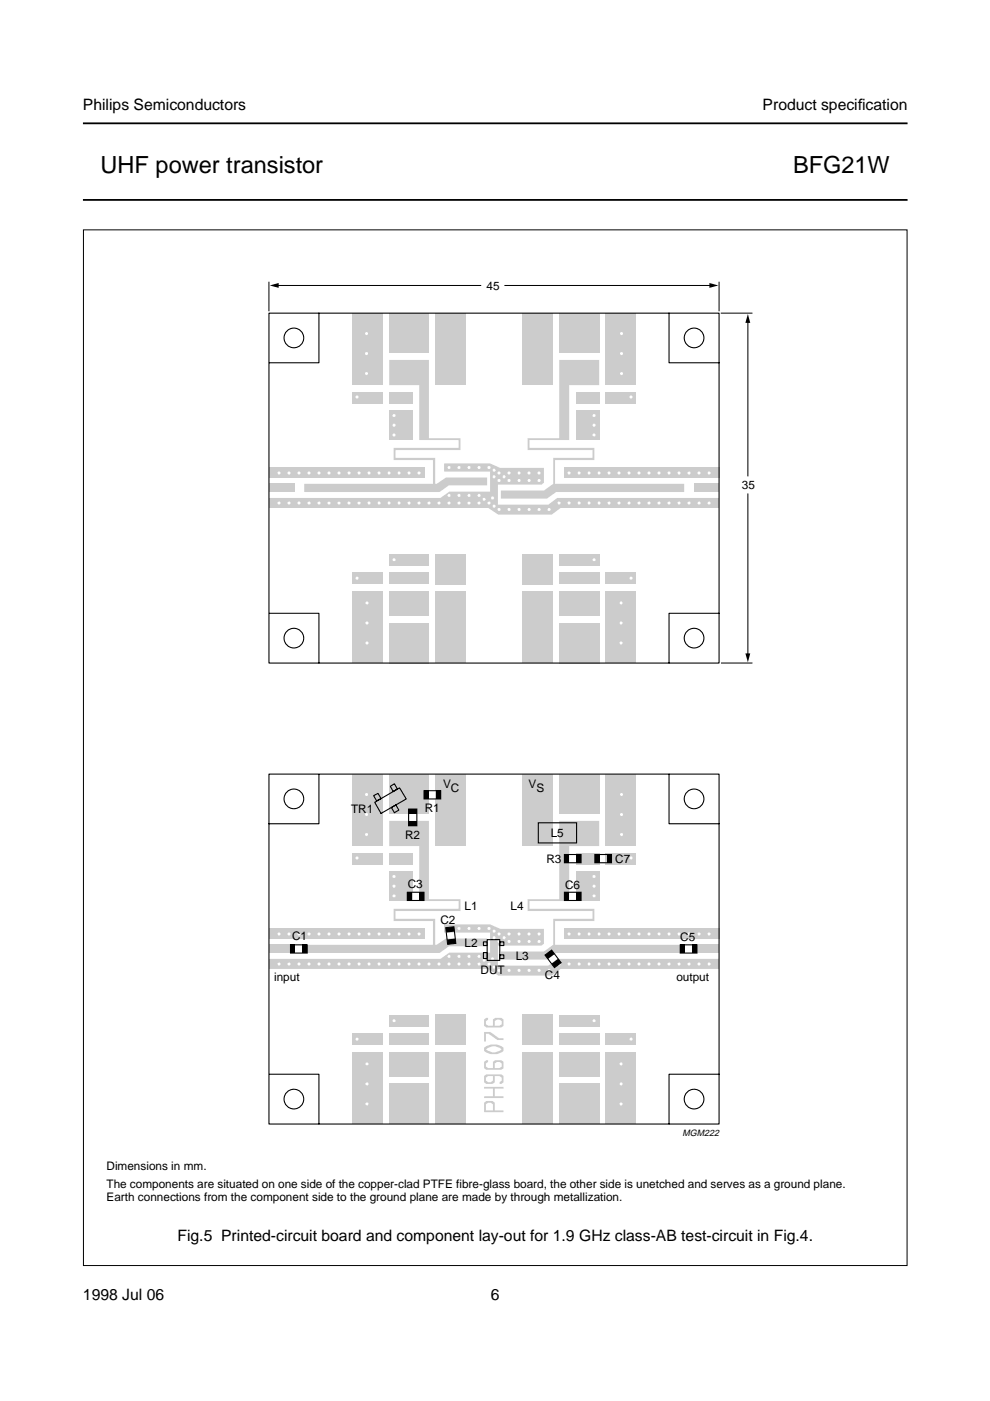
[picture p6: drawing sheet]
<svg xmlns="http://www.w3.org/2000/svg" width="210mm" height="297mm" viewBox="0 0 210 297" stroke-linecap="round" stroke-linejoin="round" font-family="sans-serif">
<defs><g id="words">
<g font-size="5">
<text x="21.3" y="36.6">UHF power transistor</text>
<text x="168.1" y="36.6">BFG21W</text>
</g>
<g font-size="3.3">
<text x="17.6" y="23.4">Philips Semiconductors</text>
<text x="161.7" y="23.4">Product specif</text>
<text x="181.9" y="23.4">ication</text>
<text x="37.6" y="263.2">Fig.5 Printed-circuit board and component lay-out for 1.9 GHz class-AB test-circuit in Fig.4.</text>
<text x="17.6" y="275.6">1998 Jul 06</text>
<text x="104.1" y="275.6">6</text>
</g>
<g font-size="2.5">
<text x="103.2" y="61.4">45</text>
<text x="157.3" y="103.7">35</text>
<text x="93.9" y="167.2">V</text>
<text x="112" y="167.1">V</text>
<text x="113.7" y="167.9">S</text>
<text x="74.4" y="172.3">TR1</text>
<text x="90.1" y="172.2">R1</text>
<text x="95.6" y="168">C</text>
<text x="85.9" y="177.9">R2</text>
<text x="116.8" y="177.4">L5</text>
<text x="115.9" y="182.9">R3</text>
<text x="130.4" y="182.9">C7</text>
<text x="86.4" y="188.4">C3</text>
<text x="119.8" y="188.5">C6</text>
<text x="93.4" y="195.8">C2</text>
<text x="98.5" y="192.8">L1</text>
<text x="108.2" y="192.8">L4</text>
<text x="61.9" y="199.3">C1</text>
<text x="98.5" y="200.7">L2</text>
<text x="109.3" y="203.5">L3</text>
<text x="144.2" y="199.5">C5</text>
<text x="58.1" y="208">input</text>
<text x="101.9" y="206.6">DUT</text>
<text x="115.5" y="207.6">C4</text>
<text x="143.4" y="208">output</text>
<text x="22.6" y="248">Dimensions in mm.</text>
<text x="22.6" y="251.8">The components are situated on one side of the copper-clad PTFE fibre-glass board, the other side is unetched and serves as a ground plane.</text>
<text x="22.6" y="254.7">Earth connections from the component side to the ground plane are made by through metallization.</text>
</g>
<text font-size="1.9" x="144.7" y="240.9">MGM222</text>
</g></defs>
<path d="M17.6 26.2h174.8M17.6 42.4h174.8" fill="none" stroke="#000" stroke-width=".38"/>
<g fill="#fff">
<path d="M25.9 260.9h158.2v7.5h-158.2z" fill-rule="evenodd"/>
<path d="M22.6 246.4h157.3v9.1h-157.3z" fill-rule="evenodd"/>
</g>
<g fill="#fff">
<path d="M178.8 63h13.5z"/>
<path d="M178.7 62.2v2z"/>
<path d="M17.5 59.3h174.9v7h-174.9z"/>
<circle cx="162.5" cy="60.1" r=".22"/>
<circle cx="162.5" cy="61.9" r=".22"/>
<circle cx="162.5" cy="63.8" r=".22"/>
<circle cx="162.5" cy="65.7" r=".22"/>
<circle cx="47.6" cy="60.1" r=".22"/>
<circle cx="47.6" cy="61.9" r=".22"/>
<circle cx="47.6" cy="63.8" r=".22"/>
<circle cx="47.6" cy="65.7" r=".22"/>
</g>
<g fill="#ccc">
<path d="M118.6 174h8.4v5.4h-6.3v11.6h-8.4v1.7h13.7v2.6h-8.3v5h27.4v1.7h-27.2l-1.9 1.5h-9.8v-1.8h9.1l2-1.4v-5.5h8.3v-1.6h-13.7v-2.6h6.7z" fill-rule="evenodd"/>
<path d="M82.5 174h8.4v16.6h6.7v2.6h-13.7v1.6h8.4v5.5h.3l2-1.3h8.7v1.6h-8.1l-2 1.4h-28.7v-1.7h27.3v-5h-8.3v-2.6h13.7v-1.7h-8.3v-11.6h-6.4z" fill-rule="evenodd"/>
<path d="M57 196.9h32.9v2.2h-32.9z" fill-rule="evenodd"/>
<path d="M57 200.3h5.4v1.7h-5.4z" fill-rule="evenodd"/>
<path d="M147.2 200.3h5.3v1.7h-5.3z" fill-rule="evenodd"/>
<path d="M119.6 196.9h32.9v2.2h-32.9z" fill-rule="evenodd"/>
<path d="M74.6 164.1h6.4v15.3h-6.4z" fill-rule="evenodd"/>
<path d="M92.4 164.1h6.4v15.3h-6.4z" fill-rule="evenodd"/>
<path d="M82.5 184.7h4.9v6.3h-4.9z" fill-rule="evenodd"/>
<path d="M82.5 229.8h8.4v8.5h-8.4z" fill-rule="evenodd"/>
<path d="M92.4 223.1h6.4v15.2h-6.4z" fill-rule="evenodd"/>
<path d="M82.5 223.1h8.4v5.2h-8.4z" fill-rule="evenodd"/>
<path d="M92.4 215.2h6.4v6.4h-6.4z" fill-rule="evenodd"/>
<path d="M82.5 215.2h8.4v2.4h-8.4z" fill-rule="evenodd"/>
<path d="M74.6 219.1h6.4v2.5h-6.4z" fill-rule="evenodd"/>
<path d="M82.5 219.1h8.4v2.5h-8.4z" fill-rule="evenodd"/>
<path d="M82.5 180.9h4.9v2.4h-4.9z" fill-rule="evenodd"/>
<path d="M74.6 180.9h6.4v2.4h-6.4z" fill-rule="evenodd"/>
<path d="M82.5 164.1h8.4v8.4h-8.4z" fill-rule="evenodd"/>
<path d="M118.6 164.1h8.4v8.4h-8.4z" fill-rule="evenodd"/>
<path d="M128.5 164.1h6.3v15.3h-6.3z" fill-rule="evenodd"/>
<path d="M110.7 164.1h6.4v15.3h-6.4z" fill-rule="evenodd"/>
<path d="M122.2 184.7h4.8v6.3h-4.8z" fill-rule="evenodd"/>
<path d="M122.2 180.9h4.8v2.4h-4.8z" fill-rule="evenodd"/>
<path d="M128.5 180.9h6.3v2.4h-6.3z" fill-rule="evenodd"/>
<path d="M110.7 223.1h6.4v15.2h-6.4z" fill-rule="evenodd"/>
<path d="M118.6 229.8h8.4v8.5h-8.4z" fill-rule="evenodd"/>
<path d="M128.5 223.1h6.3v15.2h-6.3z" fill-rule="evenodd"/>
<path d="M118.6 223.1h8.4v5.2h-8.4z" fill-rule="evenodd"/>
<path d="M110.7 215.2h6.4v6.4h-6.4z" fill-rule="evenodd"/>
<path d="M118.6 215.2h8.4v2.4h-8.4z" fill-rule="evenodd"/>
<path d="M128.5 219.1h6.3v2.5h-6.3z" fill-rule="evenodd"/>
<path d="M118.6 219.1h8.4v2.5h-8.4z" fill-rule="evenodd"/>
<path d="M74.6 223.1h6.4v15.2h-6.4z" fill-rule="evenodd"/>
<path d="M57 203.3h36.4l1.9-1.3h8.6v-4.3h-9.7v-1.7h9.7l2.1 .9h9.3v3.2l-.4 .4h-9.3v4.2h10.7l1.9-1.4h34.3v2.1h-33.6l-1.9 1.4h-11.4l-2.1-1.4h-46.5z" fill-rule="evenodd"/>
</g>
<g fill="#fff">
<path d="M84.3 197.8l.5-.1a.35 .35 0 0 1 .2 .4 .35 .35 0 0 1-.3 .2l-.4-.1z" fill-rule="evenodd"/>
<path d="M131.5 233.8h.4a.33 .33 0 0 1 0 .4 .33 .33 0 0 1-.4 .1l-.1-.1z" fill-rule="evenodd"/>
<path d="M131.5 229.5l.5 .2-.2 .4-.4-.1z" fill-rule="evenodd"/>
<path d="M131.5 225.3h.4l.1 .3-.2 .3-.4-.2z" fill-rule="evenodd"/>
<path d="M133.7 220h.2a.35 .35 0 0 1 .2 .3 .35 .35 0 0 1-.1 .3l-.5-.1v-.4z" fill-rule="evenodd"/>
<path d="M133.5 181.7l.5-.1 .1 .2-.1 .3-.3 .1z" fill-rule="evenodd"/>
<path d="M131.5 176.8l.4-.2a.35 .35 0 0 1 .1 .4 .35 .35 0 0 1-.3 .3z" fill-rule="evenodd"/>
<path d="M131.5 172.5l.4-.1a.32 .32 0 0 1 0 .5h-.4z" fill-rule="evenodd"/>
<path d="M131.6 168.1h.3l.2 .4a.36 .36 0 0 1-.6 .2v-.3z" fill-rule="evenodd"/>
<path d="M125.6 189.9l.3-.2a.33 .33 0 0 1 .3 .1 .33 .33 0 0 1 0 .4h-.4z" fill-rule="evenodd"/>
<path d="M75.4 181.7h.6v.4l-.5 .1-.1-.2z" fill-rule="evenodd"/>
<path d="M77.4 176.8l.5-.2a.35 .35 0 0 1 .1 .6 .35 .35 0 0 1-.6-.1z" fill-rule="evenodd"/>
<path d="M77.4 172.5l.5-.1a.32 .32 0 0 1 0 .5l-.3 .1z" fill-rule="evenodd"/>
<path d="M77.6 168.1l.4 .2-.1 .5-.5-.2z" fill-rule="evenodd"/>
<path d="M77.5 233.9l.5-.1 .1 .3a.36 .36 0 0 1-.5 .2z" fill-rule="evenodd"/>
<path d="M77.6 229.5l.5 .2a.36 .36 0 0 1-.1 .3 .36 .36 0 0 1-.4 .1l-.1-.4z" fill-rule="evenodd"/>
<path d="M75.4 220.1l.4-.1 .2 .1v.4l-.5 .1-.1-.2z" fill-rule="evenodd"/>
<path d="M59 204.1h.3a.35 .35 0 0 1 .1 .4 .35 .35 0 0 1-.3 .2l-.3-.2z" fill-rule="evenodd"/>
<path d="M61.1 204.1h.3a.35 .35 0 0 1 .1 .4 .35 .35 0 0 1-.3 .2l-.2-.2z" fill-rule="evenodd"/>
<path d="M58.9 197.8l.4-.1a.34 .34 0 0 1 .1 .6 .34 .34 0 0 1-.6-.2z" fill-rule="evenodd"/>
<path d="M61 197.8l.4-.1a.35 .35 0 0 1 .2 .3 .35 .35 0 0 1-.2 .3h-.4z" fill-rule="evenodd"/>
<path d="M63.2 204.1h.4a.35 .35 0 0 1 .1 .4 .35 .35 0 0 1-.4 .2l-.2-.2z" fill-rule="evenodd"/>
<path d="M65.4 204.1h.3a.35 .35 0 0 1 .1 .4 .35 .35 0 0 1-.4 .2l-.2-.1z" fill-rule="evenodd"/>
<path d="M63.2 197.8l.4-.1a.34 .34 0 0 1 0 .6 .34 .34 0 0 1-.5-.2z" fill-rule="evenodd"/>
<path d="M65.4 197.7h.3a.35 .35 0 0 1 .1 .6 .35 .35 0 0 1-.6-.1z" fill-rule="evenodd"/>
<path d="M67.4 197.8l.4-.1a.35 .35 0 0 1 .2 .4 .35 .35 0 0 1-.3 .2l-.4-.1z" fill-rule="evenodd"/>
<path d="M67.5 204.1h.3a.35 .35 0 0 1 .1 .5 .35 .35 0 0 1-.6 0z" fill-rule="evenodd"/>
<path d="M150 204.2l.5-.1a.35 .35 0 0 1 .1 .4 .35 .35 0 0 1-.3 .2z" fill-rule="evenodd"/>
<path d="M150 197.9l.5-.2a.34 .34 0 0 1 .1 .6 .34 .34 0 0 1-.6-.2z" fill-rule="evenodd"/>
<path d="M148.1 204.1h.3a.35 .35 0 0 1 .1 .4 .35 .35 0 0 1-.4 .2l-.2-.2z" fill-rule="evenodd"/>
<path d="M145.8 204.2l.1-.1h.4a.35 .35 0 0 1 0 .6 .35 .35 0 0 1-.5-.2z" fill-rule="evenodd"/>
<path d="M147.9 197.9l.5-.2a.34 .34 0 0 1 0 .6 .34 .34 0 0 1-.5-.2z" fill-rule="evenodd"/>
<path d="M145.8 197.9l.1-.2h.4a.37 .37 0 0 1 0 .5 .37 .37 0 0 1-.4 .1z" fill-rule="evenodd"/>
<path d="M143.7 204.2l.4-.1a.35 .35 0 0 1 .1 .4 .35 .35 0 0 1-.3 .2l-.3-.2z" fill-rule="evenodd"/>
<path d="M141.5 204.2l.2-.1h.4a.35 .35 0 0 1 0 .6 .35 .35 0 0 1-.6-.2z" fill-rule="evenodd"/>
<path d="M143.7 197.8l.4-.1a.35 .35 0 0 1 .2 .3 .35 .35 0 0 1-.2 .3 .39 .39 0 0 1-.4-.5z" fill-rule="evenodd"/>
<path d="M141.5 197.9l.2-.2h.4a.37 .37 0 0 1 0 .5 .37 .37 0 0 1-.5 .1z" fill-rule="evenodd"/>
<path d="M139.6 204.1l.4 .1a.35 .35 0 0 1 0 .3 .35 .35 0 0 1-.4 .2l-.2-.2z" fill-rule="evenodd"/>
<path d="M137.4 204.1l.4 .1a.35 .35 0 0 1 0 .3 .35 .35 0 0 1-.3 .2 .35 .35 0 0 1-.2-.3 .35 .35 0 0 1 .1-.3z" fill-rule="evenodd"/>
<path d="M139.5 197.8l.5-.1v.3a.36 .36 0 0 1-.5 .3z" fill-rule="evenodd"/>
<path d="M137.4 197.8l.4-.1 .1 .3a.36 .36 0 0 1-.5 .3z" fill-rule="evenodd"/>
<path d="M69.6 204.1l.3 .1a.32 .32 0 0 1 .1 .5 .32 .32 0 0 1-.5-.1z" fill-rule="evenodd"/>
<path d="M71.7 204.1l.4 .1a.32 .32 0 0 1 0 .5 .32 .32 0 0 1-.5-.1z" fill-rule="evenodd"/>
<path d="M69.6 197.7l.4 .1a.33 .33 0 0 1 0 .4 .33 .33 0 0 1-.4 .1l-.1-.1z" fill-rule="evenodd"/>
<path d="M71.7 197.8h.4a.33 .33 0 0 1-.1 .5l-.4-.1z" fill-rule="evenodd"/>
<path d="M83.3 189.7l.2-.1a.39 .39 0 0 1 .3 .2 .39 .39 0 0 1 0 .4h-.5z" fill-rule="evenodd"/>
<path d="M135.2 204.2h.5a.35 .35 0 0 1 0 .3 .35 .35 0 0 1-.3 .2l-.2-.2z" fill-rule="evenodd"/>
<path d="M111.9 205.6l.4-.2 .2 .5-.5 .2z" fill-rule="evenodd"/>
<path d="M114 205.6l.5-.2 .1 .5-.5 .2z" fill-rule="evenodd"/>
<path d="M116.1 205.6l.4-.2a.35 .35 0 0 1 .2 .3 .35 .35 0 0 1-.1 .4h-.3z" fill-rule="evenodd"/>
<path d="M118.2 204.2h.5a.32 .32 0 0 1 0 .5 .32 .32 0 0 1-.5-.1z" fill-rule="evenodd"/>
<path d="M120.4 204.2h.4a.32 .32 0 0 1 .1 .5 .32 .32 0 0 1-.5-.1z" fill-rule="evenodd"/>
<path d="M122.5 204.2h.5a.32 .32 0 0 1 0 .5 .32 .32 0 0 1-.5-.1z" fill-rule="evenodd"/>
<path d="M124.6 204.2l.5-.1a.34 .34 0 0 1 0 .5 .34 .34 0 0 1-.5 0z" fill-rule="evenodd"/>
<path d="M128.9 204.1h.4a.35 .35 0 0 1 .2 .3 .35 .35 0 0 1-.2 .3l-.4-.1a.32 .32 0 0 1 0-.5z" fill-rule="evenodd"/>
<path d="M131 204.2l.5-.1a.35 .35 0 0 1 0 .5 .35 .35 0 0 1-.4 .1 .35 .35 0 0 1-.1-.5z" fill-rule="evenodd"/>
<path d="M133.2 204.1h.4l.1 .3a.32 .32 0 0 1-.5 .2 .32 .32 0 0 1 0-.5z" fill-rule="evenodd"/>
<path d="M120.4 197.8h.4a.29 .29 0 0 1 .2 .3 .29 .29 0 0 1-.2 .2l-.4-.1z" fill-rule="evenodd"/>
<path d="M135.2 197.8h.6v.4l-.2 .1-.4-.2z" fill-rule="evenodd"/>
<path d="M133.1 197.8h.6v.4l-.2 .1-.4-.1z" fill-rule="evenodd"/>
<path d="M131 197.8l.5-.1a.33 .33 0 0 1 0 .4 .33 .33 0 0 1-.4 .2l-.2-.3z" fill-rule="evenodd"/>
<path d="M128.9 197.8l.4-.1a.35 .35 0 0 1 .2 .4 .35 .35 0 0 1-.2 .2l-.4-.1z" fill-rule="evenodd"/>
<path d="M126.7 197.8l.5-.1a.35 .35 0 0 1 .2 .4 .35 .35 0 0 1-.3 .2l-.4-.1z" fill-rule="evenodd"/>
<path d="M122.5 197.8h.5a.29 .29 0 0 1 .1 .3 .29 .29 0 0 1-.2 .2l-.4-.1z" fill-rule="evenodd"/>
<path d="M124.6 197.8l.5-.1a.35 .35 0 0 1 .1 .4 .35 .35 0 0 1-.2 .2l-.4-.1z" fill-rule="evenodd"/>
<path d="M111.9 197.9l.4-.2a.35 .35 0 0 1 .1 .6 .35 .35 0 0 1-.5-.1z" fill-rule="evenodd"/>
<path d="M114 197.9l.1-.2 .4 .1a.34 .34 0 0 1 0 .5 .34 .34 0 0 1-.5-.1z" fill-rule="evenodd"/>
<path d="M126.7 204.2l.5-.1a.34 .34 0 0 1 .1 .4 .34 .34 0 0 1-.3 .2l-.3-.1z" fill-rule="evenodd"/>
<path d="M88.6 197.8l.4-.1a.35 .35 0 0 1 .2 .4 .35 .35 0 0 1-.2 .2l-.4-.1z" fill-rule="evenodd"/>
<path d="M73.8 204.1l.4 .1a.32 .32 0 0 1 0 .5 .32 .32 0 0 1-.5-.1z" fill-rule="evenodd"/>
<path d="M97.2 204.1l.3 .1a.35 .35 0 0 1 .1 .3 .35 .35 0 0 1-.4 .2l-.2-.2z" fill-rule="evenodd"/>
<path d="M95 204.1l.4 .1a.35 .35 0 0 1 0 .3 .35 .35 0 0 1-.3 .2l-.1-.1a.32 .32 0 0 1 0-.5z" fill-rule="evenodd"/>
<path d="M92.8 204.2h.5a.35 .35 0 0 1 0 .3 .35 .35 0 0 1-.3 .2l-.3-.2z" fill-rule="evenodd"/>
<path d="M90.8 204.1l.4 .1a.35 .35 0 0 1 0 .3 .35 .35 0 0 1-.3 .2 .35 .35 0 0 1-.3-.3 .35 .35 0 0 1 .2-.3z" fill-rule="evenodd"/>
<path d="M88.7 204.1h.3a.32 .32 0 0 1 .1 .4 .32 .32 0 0 1-.4 .1 .32 .32 0 0 1-.1-.4z" fill-rule="evenodd"/>
<path d="M86.5 204.1h.4a.33 .33 0 0 1 .1 .4 .33 .33 0 0 1-.4 .1h-.1a.32 .32 0 0 1 0-.5z" fill-rule="evenodd"/>
<path d="M84.4 204.1h.4a.35 .35 0 0 1 .2 .3 .35 .35 0 0 1-.3 .3l-.4-.1z" fill-rule="evenodd"/>
<path d="M82.3 204.1h.4a.34 .34 0 0 1 0 .5 .34 .34 0 0 1-.5 0z" fill-rule="evenodd"/>
<path d="M80.2 204.1l.4 .1a.32 .32 0 0 1 0 .5 .32 .32 0 0 1-.5-.1z" fill-rule="evenodd"/>
<path d="M78 204.1l.4 .1a.32 .32 0 0 1 .1 .5 .32 .32 0 0 1-.5-.1z" fill-rule="evenodd"/>
<path d="M75.8 204.2h.5a.32 .32 0 0 1 0 .5 .32 .32 0 0 1-.5-.1z" fill-rule="evenodd"/>
<path d="M73.7 197.8h.5a.29 .29 0 0 1 .1 .3 .29 .29 0 0 1-.2 .2l-.4-.1z" fill-rule="evenodd"/>
<path d="M75.8 197.8h.5a.29 .29 0 0 1 .2 .3 .29 .29 0 0 1-.3 .2l-.4-.1z" fill-rule="evenodd"/>
<path d="M78 197.8h.4a.29 .29 0 0 1 .2 .3 .29 .29 0 0 1-.3 .2l-.3-.1z" fill-rule="evenodd"/>
<path d="M80.1 197.8h.5a.29 .29 0 0 1 .1 .3 .29 .29 0 0 1-.2 .2l-.4-.1z" fill-rule="evenodd"/>
<path d="M82.2 197.8l.5-.1a.35 .35 0 0 1 .1 .4 .35 .35 0 0 1-.2 .2l-.4-.1z" fill-rule="evenodd"/>
<path d="M86.5 197.8l.4-.1a.33 .33 0 0 1 .1 .4 .33 .33 0 0 1-.4 .2l-.2-.3z" fill-rule="evenodd"/>
<path d="M99.2 196.6l.4-.1 .1 .2-.1 .5-.4-.1z" fill-rule="evenodd"/>
<path d="M109.7 197.9l.5-.2a.34 .34 0 0 1 .1 .6 .34 .34 0 0 1-.6-.2z" fill-rule="evenodd"/>
<path d="M107.6 197.9l.5-.2a.35 .35 0 0 1 .1 .4 .35 .35 0 0 1-.3 .2l-.3-.1z" fill-rule="evenodd"/>
<path d="M103.4 196.6l.4-.1 .2 .2-.2 .5-.4-.2z" fill-rule="evenodd"/>
<path d="M101.3 196.6l.4-.1 .2 .2-.2 .5-.4-.1z" fill-rule="evenodd"/>
<path d="M107.6 199.5l.5-.2 .1 .5-.4 .1z" fill-rule="evenodd"/>
<path d="M105.5 199.5l.5-.2 .1 .5-.5 .1z" fill-rule="evenodd"/>
<path d="M105.5 197.9l.5-.2a.34 .34 0 0 1 0 .6 .34 .34 0 0 1-.5-.2z" fill-rule="evenodd"/>
<path d="M99.1 204.2l.5-.1 .1 .1v.4a.35 .35 0 0 1-.4 .1 .35 .35 0 0 1-.2-.5z" fill-rule="evenodd"/>
<path d="M102.3 203.4l.5-.1 .2 .4-.4 .2-.3-.1z" fill-rule="evenodd"/>
<path d="M101.4 204.1h.3l.2 .5a.35 .35 0 0 1-.6 0 .35 .35 0 0 1 .1-.5z" fill-rule="evenodd"/>
<path d="M83.2 187.7l.2-.1h.3a.32 .32 0 0 1 0 .6l-.5-.2z" fill-rule="evenodd"/>
<path d="M83.2 185.7l.2-.2 .4 .1a.34 .34 0 0 1-.1 .5 .34 .34 0 0 1-.5-.1z" fill-rule="evenodd"/>
<path d="M125.8 187.6h.3a.32 .32 0 0 1 0 .6l-.5-.2z" fill-rule="evenodd"/>
<path d="M125.6 185.7l.2-.2 .4 .1a.34 .34 0 0 1-.1 .5 .34 .34 0 0 1-.5-.1z" fill-rule="evenodd"/>
<path d="M109.7 199.5l.5-.2 .2 .5-.5 .1z" fill-rule="evenodd"/>
<path d="M111.9 199.5l.4-.2 .2 .5-.5 .1z" fill-rule="evenodd"/>
<path d="M114 199.5l.5-.2 .1 .5-.5 .1z" fill-rule="evenodd"/>
<path d="M97.1 202.5a.36 .36 0 0 1 .5 .3l-.1 .3h-.3l-.2-.2z" fill-rule="evenodd"/>
<path d="M99.2 202.5l.3-.1 .2 .2v.5h-.4l-.2-.2z" fill-rule="evenodd"/>
<path d="M101.3 202.5l.3-.1 .3 .2-.1 .5h-.4l-.2-.2z" fill-rule="evenodd"/>
<path d="M109.7 205.6l.5-.2 .2 .5-.5 .2z" fill-rule="evenodd"/>
<path d="M105.5 205.6l.5-.2 .1 .5-.5 .2z" fill-rule="evenodd"/>
<path d="M107.6 205.6l.5-.2 .1 .5-.4 .2z" fill-rule="evenodd"/>
<path d="M104.5 198.6l.4-.1a.34 .34 0 0 1 .1 .5 .34 .34 0 0 1-.5 0z" fill-rule="evenodd"/>
<path d="M94.9 202.7v-.1a.29 .29 0 0 1 .4-.2 .29 .29 0 0 1 .2 .4l-.1 .3h-.4z" fill-rule="evenodd"/>
<path d="M103.4 204.2l.1-.1h.4l.1 .5a.35 .35 0 0 1-.5 .1 .35 .35 0 0 1-.1-.5z" fill-rule="evenodd"/>
<path d="M104.5 204.8h.4a.29 .29 0 0 1 .2 .2 .29 .29 0 0 1-.2 .4l-.4-.1z" fill-rule="evenodd"/>
<path d="M106.6 198.6l.5-.1a.35 .35 0 0 1-.1 .6 .35 .35 0 0 1-.5-.3z" fill-rule="evenodd"/>
<path d="M104.5 197.2l.4-.1v.1a.25 .25 0 0 1 .2 .3 .25 .25 0 0 1-.2 .2l-.4-.1z" fill-rule="evenodd"/>
<circle cx="126" cy="216.4" r=".31"/>
<circle cx="77.8" cy="225.5" r=".31"/>
<circle cx="83.5" cy="216.4" r=".32"/>
<circle cx="97.3" cy="196.8" r=".31"/>
<circle cx="95.2" cy="196.8" r=".31"/>
<circle cx="104.5" cy="203.3" r=".32"/>
</g>
<g fill="none" stroke="#000" stroke-width=".23">
<path d="M57 164.1h95.5v74.2h-95.5zM67.6 164.2v10.5h-10.6M79.2 168.7l1-.5 .6 1.1-1 .5zM79.4 170.1l5.3-3.1 1.4 2.4-5.3 3.1zM82.8 166.7l.8-.5 .6 1.1-.8 .5zM83 171.2l.9-.5 .7 1.1-1 .5zM141.8 164.1v10.6h10.7M102.5 199.7h.8v.8h-.8zM103.3 199.2h2.7v4.4h-2.7zM106 199.7h.8v.8h-.8zM102.5 202h.8v1.2h-.8zM106 202.4h.8v.8h-.8z"/>
<path d="M57.2 227.8h10.4v10.5M152.5 227.8h-10.7v10.5"/>
<circle cx="62.3" cy="169.4" r="2.09"/>
<circle cx="147.2" cy="169.4" r="2.09"/>
<circle cx="62.3" cy="233" r="2.09"/>
<circle cx="147.2" cy="233" r="2.09"/>
</g>
<g fill="#ccc">
<path d="M118.6 76.3h8.4v5.4h-6.3v11.6h-8.4v1.7h13.7v2.5h-8.3v5.1h27.4v1.7h-27.2l-1.9 1.4h-9.8v-1.7h9.1l2-1.4v-5.5h8.3v-1.7h-13.7v-2.5h6.7z" fill-rule="evenodd"/>
<path d="M82.5 76.3h8.4v16.6h6.7v2.5h-13.7v1.7h8.4v5.5h.3l2-1.4h8.7v1.7h-8.1l-2 1.4h-28.7v-1.7h27.3v-5.1h-8.3v-2.5h13.7v-1.7h-8.3v-11.6h-6.4z" fill-rule="evenodd"/>
<path d="M57 99.2h32.9v2.1h-32.9z" fill-rule="evenodd"/>
<path d="M57 102.6h5.4v1.7h-5.4z" fill-rule="evenodd"/>
<path d="M147.2 102.6h5.3v1.7h-5.3z" fill-rule="evenodd"/>
<path d="M119.6 99.2h32.9v2.1h-32.9z" fill-rule="evenodd"/>
<path d="M74.6 66.4h6.4v15.3h-6.4z" fill-rule="evenodd"/>
<path d="M92.4 66.4h6.4v15.3h-6.4z" fill-rule="evenodd"/>
<path d="M82.5 87h4.9v6.3h-4.9z" fill-rule="evenodd"/>
<path d="M82.5 132.1h8.4v8.5h-8.4z" fill-rule="evenodd"/>
<path d="M92.4 125.3h6.4v15.3h-6.4z" fill-rule="evenodd"/>
<path d="M82.5 125.3h8.4v5.3h-8.4z" fill-rule="evenodd"/>
<path d="M92.4 117.5h6.4v6.3h-6.4z" fill-rule="evenodd"/>
<path d="M82.5 117.5h8.4v2.4h-8.4z" fill-rule="evenodd"/>
<path d="M74.6 121.4h6.4v2.4h-6.4z" fill-rule="evenodd"/>
<path d="M82.5 121.4h8.4v2.4h-8.4z" fill-rule="evenodd"/>
<path d="M82.5 83.2h4.9v2.4h-4.9z" fill-rule="evenodd"/>
<path d="M74.6 83.2h6.4v2.4h-6.4z" fill-rule="evenodd"/>
<path d="M82.5 66.4h8.4v8.4h-8.4z" fill-rule="evenodd"/>
<path d="M118.6 66.4h8.4v8.4h-8.4z" fill-rule="evenodd"/>
<path d="M128.5 66.4h6.3v15.3h-6.3z" fill-rule="evenodd"/>
<path d="M110.7 66.4h6.4v15.3h-6.4z" fill-rule="evenodd"/>
<path d="M122.2 87h4.8v6.3h-4.8z" fill-rule="evenodd"/>
<path d="M122.2 83.2h4.8v2.4h-4.8z" fill-rule="evenodd"/>
<path d="M128.5 83.2h6.3v2.4h-6.3z" fill-rule="evenodd"/>
<path d="M110.7 125.3h6.4v15.3h-6.4z" fill-rule="evenodd"/>
<path d="M118.6 132.1h8.4v8.5h-8.4z" fill-rule="evenodd"/>
<path d="M128.5 125.3h6.3v15.3h-6.3z" fill-rule="evenodd"/>
<path d="M118.6 125.3h8.4v5.3h-8.4z" fill-rule="evenodd"/>
<path d="M110.7 117.5h6.4v6.3h-6.4z" fill-rule="evenodd"/>
<path d="M118.6 117.5h8.4v2.4h-8.4z" fill-rule="evenodd"/>
<path d="M128.5 121.4h6.3v2.4h-6.3z" fill-rule="evenodd"/>
<path d="M118.6 121.4h8.4v2.4h-8.4z" fill-rule="evenodd"/>
<path d="M74.6 125.3h6.4v15.3h-6.4z" fill-rule="evenodd"/>
<path d="M57 105.6h36.4l1.9-1.4h8.6v-4.2h-9.7v-1.7h9.7l2.1 .9h9.3v3.1l-.4 .4h-9.3v4.3h10.7l1.9-1.4h34.3v2.1h-33.6l-1.9 1.4h-11.4l-2.1-1.4h-46.5z" fill-rule="evenodd"/>
</g>
<g fill="#fff">
<path d="M84.3 100.1l.5-.1a.35 .35 0 0 1 .2 .3 .35 .35 0 0 1-.3 .3l-.4-.1z" fill-rule="evenodd"/>
<path d="M131.5 136l.4 .1a.33 .33 0 0 1 0 .4 .33 .33 0 0 1-.4 .1l-.1-.1z" fill-rule="evenodd"/>
<path d="M131.5 131.8l.5 .1-.2 .5-.4-.2z" fill-rule="evenodd"/>
<path d="M131.5 127.5h.3l.2 .3-.2 .4-.4-.2z" fill-rule="evenodd"/>
<path d="M133.5 122.4l.4-.1a.35 .35 0 0 1 .2 .2 .35 .35 0 0 1-.1 .4l-.5-.1z" fill-rule="evenodd"/>
<path d="M133.5 84l.5-.1 .1 .2-.1 .3-.3 .1z" fill-rule="evenodd"/>
<path d="M131.6 78.9h.3a.35 .35 0 0 1 .1 .4 .35 .35 0 0 1-.3 .2l-.2-.2z" fill-rule="evenodd"/>
<path d="M131.6 74.7h.3a.32 .32 0 0 1 0 .5h-.4v-.4z" fill-rule="evenodd"/>
<path d="M131.5 70.5l.4-.1 .2 .3a.36 .36 0 0 1-.6 .3z" fill-rule="evenodd"/>
<path d="M125.9 91.9a.39 .39 0 0 1 .3 .2 .39 .39 0 0 1 0 .4h-.4l-.2-.1z" fill-rule="evenodd"/>
<path d="M75.5 83.9h.5v.5l-.5 .1a.38 .38 0 0 1 0-.6z" fill-rule="evenodd"/>
<path d="M77.6 78.9h.3a.35 .35 0 0 1 .1 .6 .35 .35 0 0 1-.6-.1z" fill-rule="evenodd"/>
<path d="M77.6 74.7h.3a.32 .32 0 0 1 0 .5l-.3 .1-.2-.2z" fill-rule="evenodd"/>
<path d="M77.5 70.5l.4-.1 .1 .2-.1 .4-.5-.1z" fill-rule="evenodd"/>
<path d="M77.6 136l.5 .1v.2a.36 .36 0 0 1-.5 .3l-.1-.4z" fill-rule="evenodd"/>
<path d="M77.6 131.8l.5 .1a.36 .36 0 0 1-.1 .4 .36 .36 0 0 1-.4 0l-.1-.4z" fill-rule="evenodd"/>
<path d="M75.4 122.4l.4-.1 .2 .1v.4l-.5 .1-.1-.3z" fill-rule="evenodd"/>
<path d="M58.9 106.4h.4a.35 .35 0 0 1 .1 .4 .35 .35 0 0 1-.3 .2l-.3-.2z" fill-rule="evenodd"/>
<path d="M61 106.4h.4a.35 .35 0 0 1 .1 .4 .35 .35 0 0 1-.3 .2l-.2-.2z" fill-rule="evenodd"/>
<path d="M58.9 100.1l.4-.1a.35 .35 0 0 1 .1 .4 .35 .35 0 0 1-.3 .2l-.3-.2z" fill-rule="evenodd"/>
<path d="M61 100.1l.4-.1 .2 .3a.36 .36 0 0 1-.6 .2z" fill-rule="evenodd"/>
<path d="M63.2 106.4h.4a.35 .35 0 0 1 .1 .4 .35 .35 0 0 1-.4 .2l-.2-.2z" fill-rule="evenodd"/>
<path d="M65.2 106.5l.5-.1a.35 .35 0 0 1 .1 .4 .35 .35 0 0 1-.4 .2l-.2-.2z" fill-rule="evenodd"/>
<path d="M63.2 100.1l.4-.1a.35 .35 0 0 1 .1 .4 .35 .35 0 0 1-.4 .2l-.2-.2z" fill-rule="evenodd"/>
<path d="M65.2 100.1l.5-.1a.35 .35 0 0 1 .1 .4 .35 .35 0 0 1-.4 .2l-.2-.1z" fill-rule="evenodd"/>
<path d="M67.3 100.1l.5-.1a.35 .35 0 0 1 .2 .3 .35 .35 0 0 1-.3 .3l-.4-.1z" fill-rule="evenodd"/>
<path d="M67.3 106.5l.5-.1a.35 .35 0 0 1 .1 .5 .35 .35 0 0 1-.6-.1z" fill-rule="evenodd"/>
<path d="M150 106.5l.5-.1a.35 .35 0 0 1 .1 .4 .35 .35 0 0 1-.3 .2z" fill-rule="evenodd"/>
<path d="M150 100.1l.5-.1a.35 .35 0 0 1 .1 .4 .35 .35 0 0 1-.3 .2z" fill-rule="evenodd"/>
<path d="M147.9 106.5l.5-.1a.35 .35 0 0 1 .1 .4 .35 .35 0 0 1-.4 .2z" fill-rule="evenodd"/>
<path d="M145.9 106.4h.4a.35 .35 0 0 1 0 .5 .35 .35 0 0 1-.5-.1z" fill-rule="evenodd"/>
<path d="M147.9 100.1l.5-.1a.35 .35 0 0 1 .1 .4 .35 .35 0 0 1-.4 .2z" fill-rule="evenodd"/>
<path d="M145.9 100.1l.4-.1a.37 .37 0 0 1 0 .5 .37 .37 0 0 1-.4 0z" fill-rule="evenodd"/>
<path d="M143.7 106.4h.4a.35 .35 0 0 1 .1 .4 .35 .35 0 0 1-.3 .2l-.3-.2z" fill-rule="evenodd"/>
<path d="M141.5 106.5l.2-.1h.4a.35 .35 0 0 1 0 .5 .35 .35 0 0 1-.6-.1z" fill-rule="evenodd"/>
<path d="M143.7 100.1l.4-.1 .2 .3a.36 .36 0 0 1-.6 .2z" fill-rule="evenodd"/>
<path d="M141.5 100.1l.2-.1h.4a.37 .37 0 0 1 0 .5 .37 .37 0 0 1-.5 0z" fill-rule="evenodd"/>
<path d="M139.5 106.4h.5a.35 .35 0 0 1 0 .4 .35 .35 0 0 1-.4 .2l-.2-.2z" fill-rule="evenodd"/>
<path d="M137.4 106.4h.4a.35 .35 0 0 1 0 .4 .35 .35 0 0 1-.3 .2l-.2-.2z" fill-rule="evenodd"/>
<path d="M139.5 100.1l.5-.1v.3a.36 .36 0 0 1-.5 .2z" fill-rule="evenodd"/>
<path d="M137.4 100.1l.4-.1 .1 .3a.36 .36 0 0 1-.5 .2z" fill-rule="evenodd"/>
<path d="M69.5 106.5l.1-.1h.3a.32 .32 0 0 1 .1 .6 .32 .32 0 0 1-.5-.2z" fill-rule="evenodd"/>
<path d="M71.6 106.5l.1-.1h.4a.32 .32 0 0 1 0 .6 .32 .32 0 0 1-.5-.2z" fill-rule="evenodd"/>
<path d="M69.5 100.1l.1-.1 .4 .1a.33 .33 0 0 1 0 .3 .33 .33 0 0 1-.4 .1h-.1z" fill-rule="evenodd"/>
<path d="M71.6 100.1l.1-.1 .4 .1a.33 .33 0 0 1-.1 .5l-.4-.1z" fill-rule="evenodd"/>
<path d="M83.3 92h.2a.33 .33 0 0 1 .3 .1 .33 .33 0 0 1 0 .4h-.5z" fill-rule="evenodd"/>
<path d="M135.2 106.4h.5a.35 .35 0 0 1 0 .4 .35 .35 0 0 1-.3 .2l-.2-.2z" fill-rule="evenodd"/>
<path d="M112 107.7l.5 .2-.2 .4-.4-.1z" fill-rule="evenodd"/>
<path d="M114.1 107.7l.5 .2-.1 .4-.5-.1z" fill-rule="evenodd"/>
<path d="M116.3 107.7h.2a.35 .35 0 0 1 .2 .3 .35 .35 0 0 1-.1 .3l-.5-.1z" fill-rule="evenodd"/>
<path d="M118.2 106.4h.5a.32 .32 0 0 1 0 .6 .32 .32 0 0 1-.5-.2z" fill-rule="evenodd"/>
<path d="M120.4 106.4h.4a.32 .32 0 0 1 .1 .6 .32 .32 0 0 1-.5-.2z" fill-rule="evenodd"/>
<path d="M122.5 106.4h.5a.32 .32 0 0 1 0 .6 .32 .32 0 0 1-.5-.2z" fill-rule="evenodd"/>
<path d="M124.6 106.4h.5a.34 .34 0 0 1 0 .5 .34 .34 0 0 1-.5-.1z" fill-rule="evenodd"/>
<path d="M128.9 106.4h.4a.35 .35 0 0 1 .2 .3 .35 .35 0 0 1-.2 .3l-.4-.2z" fill-rule="evenodd"/>
<path d="M131 106.4h.5a.35 .35 0 0 1 0 .4 .35 .35 0 0 1-.4 .1 .35 .35 0 0 1-.1-.5z" fill-rule="evenodd"/>
<path d="M133.1 106.4h.5l.1 .3a.31 .31 0 0 1-.5 .2 .31 .31 0 0 1-.1-.5z" fill-rule="evenodd"/>
<path d="M120.4 100.1h.4a.3 .3 0 0 1 .2 .3 .3 .3 0 0 1-.2 .2l-.4-.1z" fill-rule="evenodd"/>
<path d="M135.2 100.1h.6v.4l-.2 .1-.4-.2z" fill-rule="evenodd"/>
<path d="M133.1 100.1h.6v.4l-.2 .1-.4-.1z" fill-rule="evenodd"/>
<path d="M131 100.1l.5-.1a.33 .33 0 0 1 0 .4 .33 .33 0 0 1-.4 .1l-.2-.2z" fill-rule="evenodd"/>
<path d="M128.9 100.1l.4-.1a.35 .35 0 0 1 .2 .3 .35 .35 0 0 1-.2 .3l-.4-.1z" fill-rule="evenodd"/>
<path d="M126.7 100.1l.5-.1a.35 .35 0 0 1 .2 .3 .35 .35 0 0 1-.3 .3l-.4-.1z" fill-rule="evenodd"/>
<path d="M122.5 100.1h.5a.3 .3 0 0 1 .1 .3 .3 .3 0 0 1-.2 .2l-.4-.1z" fill-rule="evenodd"/>
<path d="M124.6 100.1l.5-.1a.35 .35 0 0 1 .1 .3 .35 .35 0 0 1-.2 .3l-.4-.1z" fill-rule="evenodd"/>
<path d="M111.9 100.1l.4-.1a.35 .35 0 0 1 .1 .5 .35 .35 0 0 1-.5 0z" fill-rule="evenodd"/>
<path d="M114 100.1l.1-.1 .4 .1a.34 .34 0 0 1 0 .5 .34 .34 0 0 1-.5-.1z" fill-rule="evenodd"/>
<path d="M126.7 106.4h.5a.34 .34 0 0 1 .1 .4 .34 .34 0 0 1-.3 .2l-.3-.2z" fill-rule="evenodd"/>
<path d="M88.6 100.1l.4-.1a.35 .35 0 0 1 .2 .3 .35 .35 0 0 1-.2 .3l-.4-.1z" fill-rule="evenodd"/>
<path d="M73.7 106.4h.5a.32 .32 0 0 1 0 .6 .32 .32 0 0 1-.5-.2z" fill-rule="evenodd"/>
<path d="M97.1 106.4h.4a.35 .35 0 0 1 .1 .4 .35 .35 0 0 1-.4 .2l-.2-.2z" fill-rule="evenodd"/>
<path d="M94.9 106.4h.5a.35 .35 0 0 1 0 .4 .35 .35 0 0 1-.3 .2l-.2-.2z" fill-rule="evenodd"/>
<path d="M92.8 106.4h.5a.35 .35 0 0 1 0 .4 .35 .35 0 0 1-.3 .2l-.3-.2z" fill-rule="evenodd"/>
<path d="M90.7 106.4h.5a.35 .35 0 0 1 0 .4 .35 .35 0 0 1-.3 .2l-.3-.2z" fill-rule="evenodd"/>
<path d="M88.6 106.4h.4a.32 .32 0 0 1 .1 .4 .32 .32 0 0 1-.4 .1 .32 .32 0 0 1-.1-.5z" fill-rule="evenodd"/>
<path d="M86.5 106.4h.4a.33 .33 0 0 1 .1 .4 .33 .33 0 0 1-.4 .1l-.2-.2z" fill-rule="evenodd"/>
<path d="M84.3 106.4h.5a.35 .35 0 0 1 .2 .3 .35 .35 0 0 1-.3 .3l-.4-.2z" fill-rule="evenodd"/>
<path d="M82.2 106.4h.5a.34 .34 0 0 1 0 .5 .34 .34 0 0 1-.5-.1z" fill-rule="evenodd"/>
<path d="M80.1 106.4h.5a.32 .32 0 0 1 0 .6 .32 .32 0 0 1-.5-.2z" fill-rule="evenodd"/>
<path d="M78 106.4h.4a.32 .32 0 0 1 .1 .6 .32 .32 0 0 1-.5-.2z" fill-rule="evenodd"/>
<path d="M75.8 106.4h.5a.32 .32 0 0 1 0 .6 .32 .32 0 0 1-.5-.2z" fill-rule="evenodd"/>
<path d="M73.7 100.1h.5a.3 .3 0 0 1 .1 .3 .3 .3 0 0 1-.2 .2l-.4-.1z" fill-rule="evenodd"/>
<path d="M75.8 100.1h.5a.3 .3 0 0 1 .2 .3 .3 .3 0 0 1-.3 .2l-.4-.1z" fill-rule="evenodd"/>
<path d="M78 100.1h.4a.3 .3 0 0 1 .2 .3 .3 .3 0 0 1-.3 .2l-.3-.1z" fill-rule="evenodd"/>
<path d="M80.1 100.1h.5a.3 .3 0 0 1 .1 .3 .3 .3 0 0 1-.2 .2l-.4-.1z" fill-rule="evenodd"/>
<path d="M82.2 100.1l.5-.1a.35 .35 0 0 1 .1 .3 .35 .35 0 0 1-.2 .3l-.4-.1z" fill-rule="evenodd"/>
<path d="M86.5 100.1l.4-.1a.33 .33 0 0 1 .1 .4 .33 .33 0 0 1-.4 .1l-.2-.2z" fill-rule="evenodd"/>
<path d="M99.3 98.8l.4 .2v.4h-.4a.38 .38 0 0 1 0-.6z" fill-rule="evenodd"/>
<path d="M109.8 100.1l.4-.1a.34 .34 0 0 1 .1 .5 .34 .34 0 0 1-.6-.1z" fill-rule="evenodd"/>
<path d="M107.6 100.1l.5-.1a.35 .35 0 0 1 .1 .4 .35 .35 0 0 1-.3 .2l-.3-.1z" fill-rule="evenodd"/>
<path d="M103.5 98.8l.5 .2-.2 .4-.4-.1z" fill-rule="evenodd"/>
<path d="M101.4 98.8l.5 .2-.1 .4h-.4a.38 .38 0 0 1 0-.6z" fill-rule="evenodd"/>
<path d="M107.6 101.7l.5-.1 .1 .4-.4 .2z" fill-rule="evenodd"/>
<path d="M105.5 101.7l.5-.1 .1 .4-.5 .2z" fill-rule="evenodd"/>
<path d="M105.6 100.1l.4-.1a.34 .34 0 0 1 0 .5 .34 .34 0 0 1-.5-.1z" fill-rule="evenodd"/>
<path d="M99.2 106.4h.5v.4a.34 .34 0 0 1-.4 .1 .34 .34 0 0 1-.1-.5z" fill-rule="evenodd"/>
<path d="M102.4 105.6h.4l.2 .2-.3 .4a.4 .4 0 0 1-.3-.6z" fill-rule="evenodd"/>
<path d="M101.2 106.5l.5-.1 .2 .4a.35 .35 0 0 1-.5 .2 .35 .35 0 0 1-.2-.5z" fill-rule="evenodd"/>
<path d="M83.2 90l.2-.2 .3 .1a.32 .32 0 0 1 0 .6l-.5-.2z" fill-rule="evenodd"/>
<path d="M83.2 88l.2-.2 .4 .1a.34 .34 0 0 1-.1 .5 .34 .34 0 0 1-.5-.1z" fill-rule="evenodd"/>
<path d="M125.8 89.8l.3 .1a.32 .32 0 0 1 0 .6l-.5-.2z" fill-rule="evenodd"/>
<path d="M125.8 87.8l.4 .1a.34 .34 0 0 1-.1 .5 .34 .34 0 0 1-.5-.1z" fill-rule="evenodd"/>
<path d="M109.7 101.7l.5-.1 .2 .4-.5 .2z" fill-rule="evenodd"/>
<path d="M111.9 101.7l.4-.1 .2 .4-.5 .2z" fill-rule="evenodd"/>
<path d="M114 101.7l.5-.1 .1 .4-.5 .2z" fill-rule="evenodd"/>
<path d="M97.1 104.8a.36 .36 0 0 1 .5 .2l-.1 .3h-.3l-.2-.1z" fill-rule="evenodd"/>
<path d="M99.2 104.8h.5v.5h-.4l-.2-.1z" fill-rule="evenodd"/>
<path d="M101.3 104.8l.3-.1 .3 .2-.1 .4h-.4l-.2-.1z" fill-rule="evenodd"/>
<path d="M109.9 107.7l.5 .2-.2 .4-.5-.1z" fill-rule="evenodd"/>
<path d="M105.6 107.7l.5 .2-.1 .4-.5-.1z" fill-rule="evenodd"/>
<path d="M107.8 107.7l.4 .2-.1 .4-.5-.1z" fill-rule="evenodd"/>
<path d="M104.5 100.9l.4-.1a.34 .34 0 0 1 .1 .5 .34 .34 0 0 1-.5-.1z" fill-rule="evenodd"/>
<path d="M95.1 104.7a.39 .39 0 0 1 .4 .2 .39 .39 0 0 1-.1 .4h-.4a.35 .35 0 0 1-.1-.3 .35 .35 0 0 1 .2-.3z" fill-rule="evenodd"/>
<path d="M103.4 106.4h.5l.1 .4a.34 .34 0 0 1-.5 .1 .34 .34 0 0 1-.1-.5z" fill-rule="evenodd"/>
<path d="M104.5 107.1h.4a.29 .29 0 0 1 .2 .2 .29 .29 0 0 1-.2 .3l-.4-.1z" fill-rule="evenodd"/>
<path d="M104.5 99.4h.4v.1a.25 .25 0 0 1 .2 .3 .25 .25 0 0 1-.2 .2l-.4-.1z" fill-rule="evenodd"/>
<path d="M106.6 100.9l.5-.1a.35 .35 0 0 1-.1 .5 .35 .35 0 0 1-.5-.2z" fill-rule="evenodd"/>
<circle cx="126" cy="118.7" r=".31"/>
<circle cx="77.8" cy="127.8" r=".31"/>
<circle cx="83.5" cy="118.6" r=".32"/>
<circle cx="97.3" cy="99.1" r=".31"/>
<circle cx="95.2" cy="99.1" r=".31"/>
<circle cx="104.5" cy="105.6" r=".32"/>
</g>
<g fill="none" stroke="#000" stroke-width=".23">
<path d="M57 66.4h95.5v74.2h-95.5zM67.6 66.4v10.5h-10.5M141.8 66.4v10.5h10.7M57.1 130h10.5v10.6M152.5 130h-10.7v10.6M86.6 171.5h1.8v3.6h-1.8zM89.9 167.6h3.5v1.8h-3.5zM86.4 189.2h3.5v1.7h-3.5zM94.5 196.7l1.7-.2 .4 3.5-1.7 .2zM119.7 181.2h3.5v1.7h-3.5zM119.7 189.2h3.5v1.7h-3.5zM126.1 181.2h3.6v1.7h-3.6z"/>
<path d="M61.6 200.3h3.5v1.8h-3.5zM115.6 202.5l1.4-1 2 2.6-1.4 1zM144.2 200.3h3.6v1.8h-3.6z"/>
<circle cx="62.3" cy="71.6" r="2.09"/>
<circle cx="147.2" cy="71.6" r="2.09"/>
<circle cx="62.3" cy="135.3" r="2.09"/>
<circle cx="147.2" cy="135.3" r="2.09"/>
</g>
<path d="M57 59.7v6.3M152.5 59.7v6.3M58.4 60.5h43.6M106.9 60.5h44.2M152.8 66.4h6.7M158.6 67.7v33.3M158.6 104.6v34.6M152.9 140.6h6.6" fill="none" stroke="#000" stroke-width=".21"/>
<g fill="#000">
<path d="M57.2 60.5l1.9-.5v1zM150.4 60l1.9 .5-1.9 .5zM158.6 66.6l.5 1.9h-1.1zM158 138.5h1.1l-.5 1.9zM86.6 171.5h1.8v1.1h-1.8zM86.6 174h1.8v1.1h-1.8zM89.9 167.6h1v1.8h-1zM92.4 167.6h1v1.8h-1zM86.4 189.2h1v1.7h-1zM88.9 189.2h1v1.7h-1zM94.5 196.7l1.7-.2 .2 1-1.8 .2zM94.8 199.2l1.7-.2 .1 1-1.7 .2z"/>
<path d="M119.7 181.2h1v1.7h-1zM119.7 189.2h1v1.7h-1zM122.2 181.2h1v1.7h-1zM122.2 189.2h1v1.7h-1zM126.1 181.2h1.1v1.7h-1.1zM128.6 181.2h1.1v1.7h-1.1zM61.6 200.3h1v1.8h-1zM64.1 200.3h1v1.8h-1zM115.6 202.5l1.4-1 .6 .8-1.4 1zM116.9 204.3l1.4-1 .7 .8-1.4 1zM144.2 200.3h1.1v1.8h-1.1zM146.7 200.3h1.1v1.8h-1.1z"/>
</g>
<g fill="#ccc">
<path d="M102.6 233.8l.5-.4h.9v.4h-.5l-.5 .3v1.3h1.5v-1.3l-.5-.3v-.4h.4l.5 .4v1.6h1.9v.4h-4.2z"/>
<path d="M102.6 216.1l.5-.3h.4v.4l-.5 .3v.6l.5 .4h1v-1.4l.5-.3h.9v.4h-.5l-.5 .3v1h1l.5-.4v-.6l-.5-.3v-.4h.4l.5 .3v1.4l-.5 .3h-3.2l-.5-.3z"/>
<path d="M102.6 218.8h1.4l1.8 1.3h1v.4h-1.3l-1.9-1.3h-.6v1.6h-.4z"/>
<path d="M102.6 222.1l1.4-.6h1v.3h-.6l-1.4 .7a2.4 2.4 0 0 0 3.4 0l-1.4-.7v-.3l1.3 .3 .5 .3v.7a3.3 3.3 0 0 1-4.2 0z"/>
<path d="M102.6 225.1l.5-.3h.4v.4l-.5 .3v.6l.5 .3h1v-1.3l.5-.3h.9v.4h-.5l-.5 .3v.9h1l.5-.3v-.6l-.5-.3v-.4h.4l.5 .3v1.4l-.5 .3h-3.2l-.5-.3z"/>
<path d="M102.6 228.1l.5-.3h1.4v.4h-1l-.5 .3v.6l.5 .3h.5l.5-.3v-1.3h1.8l.5 .3v1.4l-.5 .3h-.4v-.4l.5-.3v-.6l-.5-.3h-1v1.3l-.5 .3h-1.3l-.5-.3z"/>
<path d="M102.6 230.4h4.2v.4h-1.9v1.6h1.9v.4h-4.2v-.4h1.9v-1.6h-1.9z"/>
</g>
<path d="M114.1 174.4h8.1v4.3h-8.1z" fill="none" stroke="#000" stroke-width=".23"/>
<path d="M17.7 48.7h174.6v219.6h-174.6z" fill="none" stroke="#000" stroke-width=".21"/>
<use href="#words"/>
</svg>
